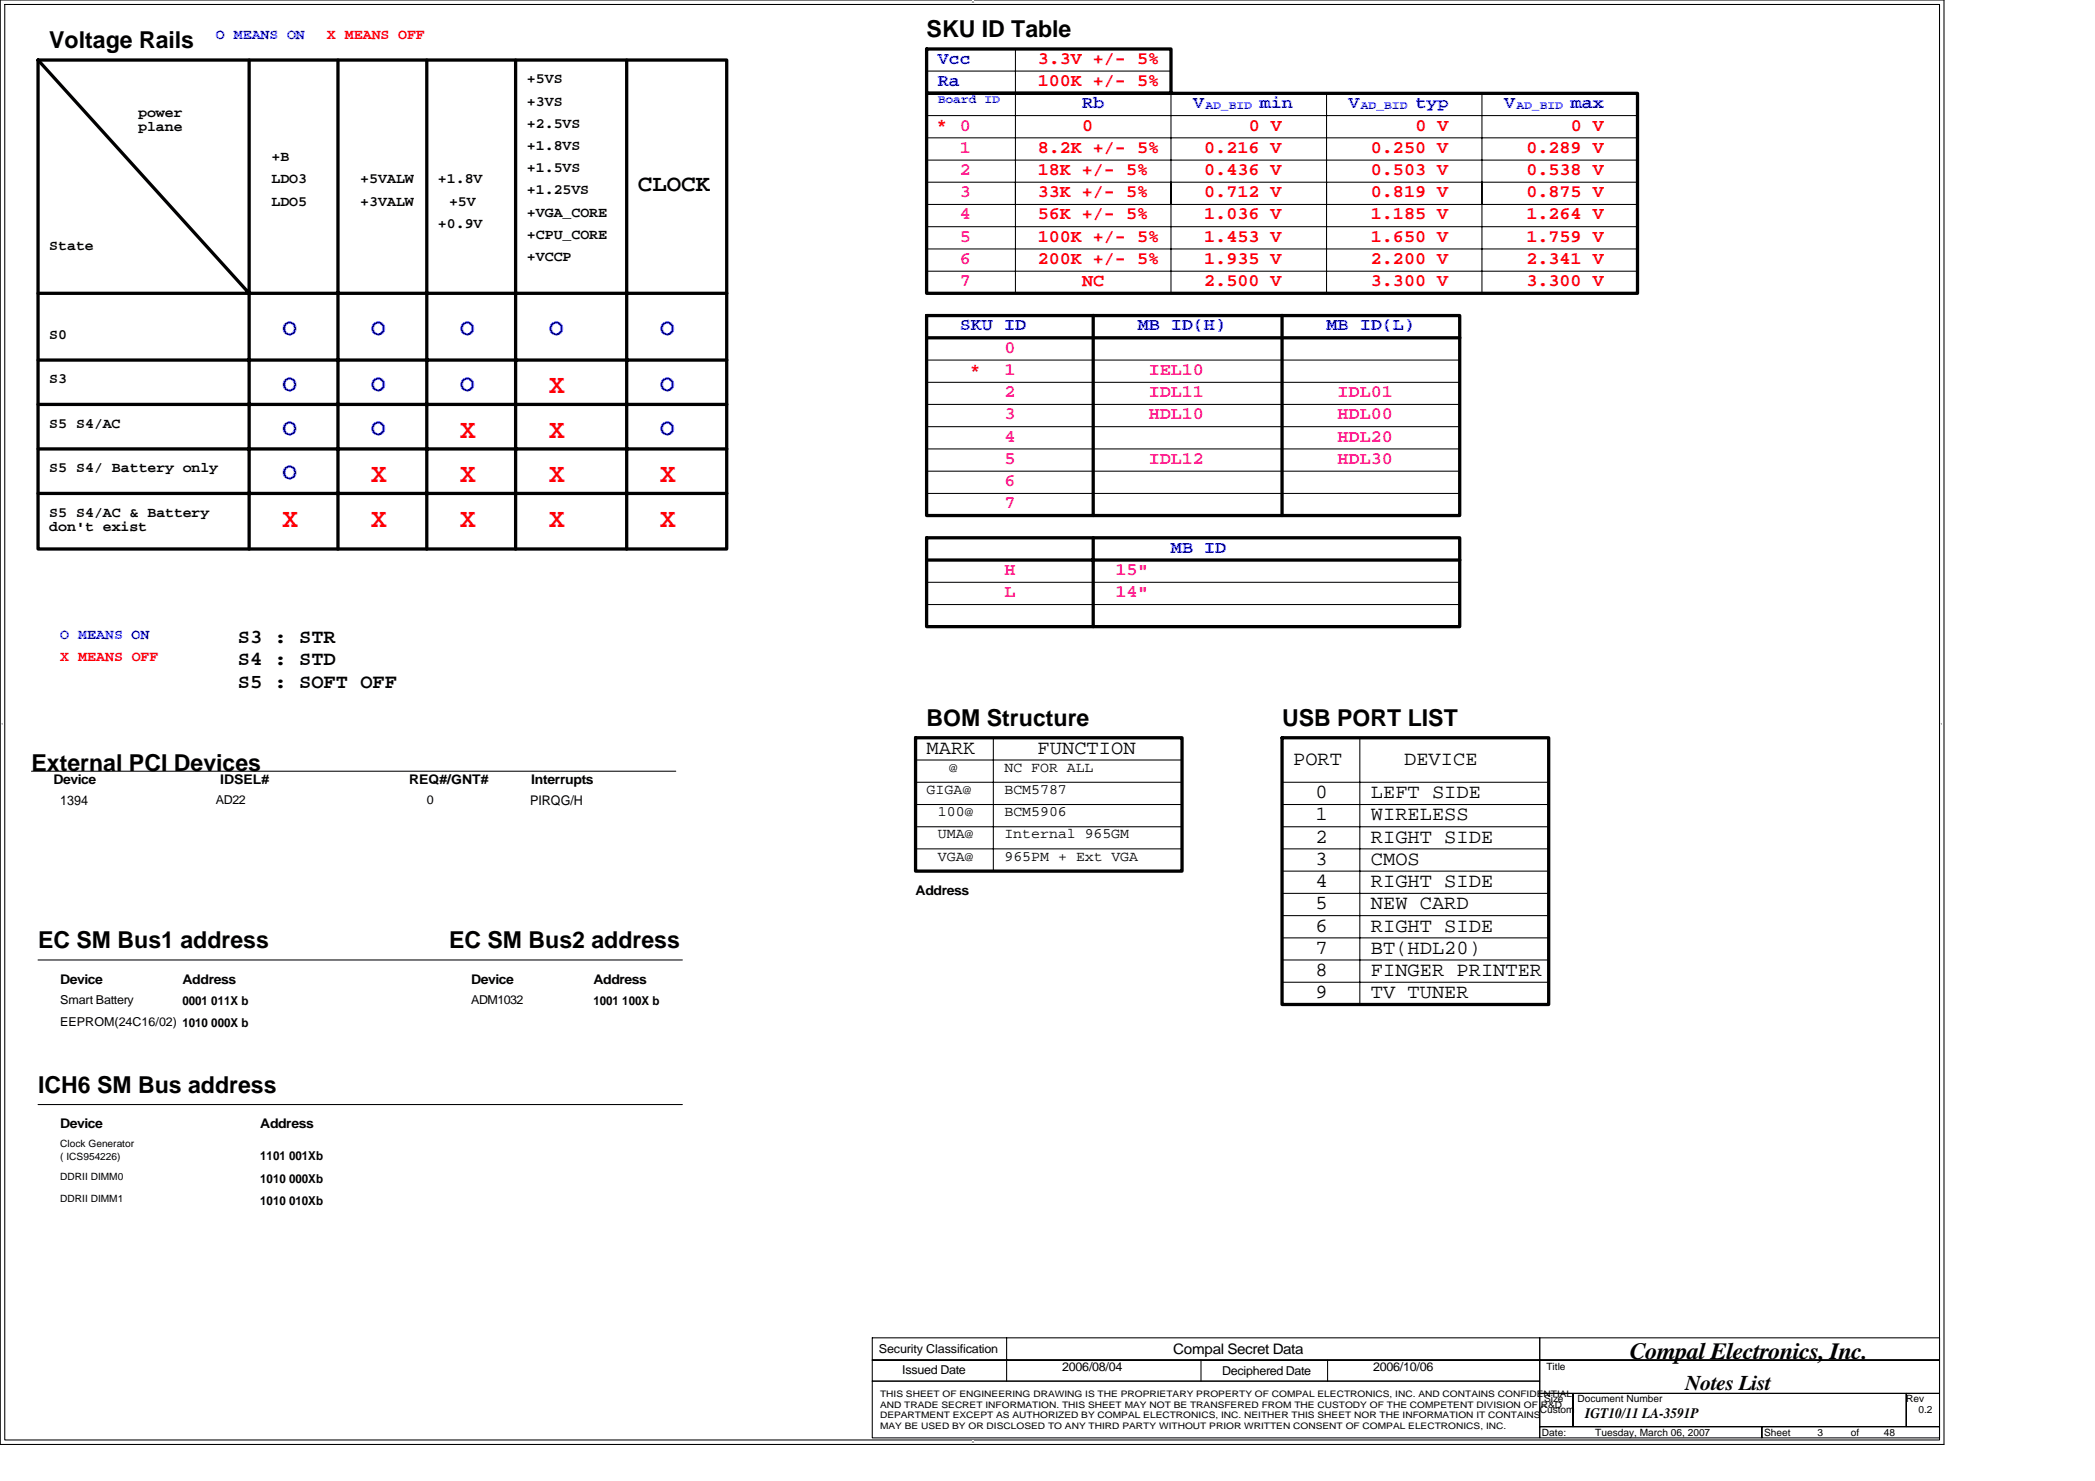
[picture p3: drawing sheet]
<svg xmlns="http://www.w3.org/2000/svg" width="297mm" height="210mm" viewBox="0 0 297 210" stroke-linecap="round" stroke-linejoin="round" font-family="sans-serif">
<defs><g id="words">
<g font-size="3.8" fill="#f00">
<text x="77.8" y="55.8">X</text>
<text x="65.2" y="62.1">X</text>
<text x="77.8" y="62.1">X</text>
<text x="52.6" y="68.3">X</text>
<text x="65.2" y="68.3">X</text>
<text x="77.8" y="68.3">X</text>
<text x="93.6" y="68.3">X</text>
<text x="40" y="74.7">X</text>
<text x="52.6" y="74.7">X</text>
<text x="65.2" y="74.7">X</text>
<text x="77.8" y="74.7">X</text>
<text x="93.6" y="74.7">X</text>
</g>
<g font-size="3.3">
<text x="131.4" y="5.3">SKU ID Table</text>
<text x="7" y="6.9">Voltage Rails</text>
<text x="90.4" y="27">CLOCK</text>
<text x="131.4" y="102.9">BOM Structure</text>
<text x="181.8" y="102.9">USB PORT LIST</text>
<text x="4.5" y="109.2">External PCI Devices</text>
<text x="5.4" y="134.4">EC SM Bus1 address</text>
<text x="63.7" y="134.4">EC SM Bus2 address</text>
<text x="5.4" y="154.9">ICH6 SM Bus address</text>
<text x="231.1" y="192.6">Compal Electronics, Inc.</text>
</g>
<g font-size="3.3" fill="#00f">
<text x="40" y="47.5">O</text>
<text x="52.6" y="47.5">O</text>
<text x="65.2" y="47.5">O</text>
<text x="77.8" y="47.5">O</text>
<text x="93.6" y="47.5">O</text>
<text x="40" y="55.4">O</text>
<text x="52.6" y="55.4">O</text>
<text x="65.2" y="55.4">O</text>
<text x="93.6" y="55.4">O</text>
<text x="40" y="61.7">O</text>
<text x="52.6" y="61.7">O</text>
<text x="93.6" y="61.7">O</text>
<text x="40" y="67.9">O</text>
</g>
<g font-size="3" fill="#f00">
<text x="133" y="19.2">*</text>
<text x="137.7" y="53.8">*</text>
</g>
<text font-size="3" x="238.9" y="197">Notes List</text>
<g font-size="2.8">
<text x="33.7" y="91.2">S3 : STR</text>
<text x="33.7" y="94.3">S4 : STD</text>
<text x="33.7" y="97.5">S5 : SOFT OFF</text>
<text x="131.4" y="106.8">MARK</text>
<text x="147.1" y="106.8">FUNCTION</text>
<text x="183.3" y="108.4">PORT</text>
<text x="186.5" y="113.1">0</text>
<text x="194.4" y="113.1">LEFT SIDE</text>
<text x="199.1" y="108.4">DEVICE</text>
<text x="186.5" y="116.3">1</text>
<text x="186.5" y="119.4">2</text>
<text x="194.4" y="116.3">WIRELESS</text>
<text x="194.4" y="119.4">RIGHT SIDE</text>
<text x="186.5" y="125.7">4</text>
<text x="186.5" y="122.6">3</text>
<text x="194.4" y="125.7">RIGHT SIDE</text>
<text x="194.4" y="122.6">CMOS</text>
<text x="186.5" y="128.9">5</text>
<text x="194.4" y="128.9">NEW CARD</text>
<text x="186.5" y="132">6</text>
<text x="186.5" y="135.2">7</text>
<text x="194.4" y="135.2">BT(HDL20)</text>
<text x="194.4" y="132">RIGHT SIDE</text>
<text x="186.5" y="138.3">8</text>
<text x="186.5" y="141.5">9</text>
<text x="194.4" y="141.5">TV TUNER</text>
<text x="194.4" y="138.3">FINGER PRINTER</text>
</g>
<g font-size="2.5" fill="#00f">
<text x="133" y="9.1">Vcc</text>
<text x="133" y="12.2">Ra</text>
<text x="153.4" y="15.3">Rb</text>
<text x="169.2" y="15.3">V</text>
<text x="178.6" y="15.3">min</text>
<text x="191.2" y="15.3">V</text>
<text x="200.7" y="15.3">typ</text>
<text x="213.3" y="15.3">V</text>
<text x="222.7" y="15.3">max</text>
<text x="136.1" y="46.8">SKU ID</text>
<text x="161.3" y="46.8">MB ID(H)</text>
<text x="188.1" y="46.8">MB ID(L)</text>
<text x="166" y="78.3">MB ID</text>
</g>
<g font-size="2.5" fill="#f00">
<text x="147.1" y="9.1">3.3V +/- 5%</text>
<text x="147.1" y="12.2">100K +/- 5%</text>
<text x="147.1" y="21.7">8.2K +/- 5%</text>
<text x="153.4" y="18.5">0</text>
<text x="170.7" y="21.7">0.216 V</text>
<text x="177.1" y="18.5">0 V</text>
<text x="194.4" y="21.7">0.250 V</text>
<text x="200.7" y="18.5">0 V</text>
<text x="216.4" y="21.7">0.289 V</text>
<text x="222.7" y="18.5">0 V</text>
<text x="147.1" y="24.8">18K +/- 5%</text>
<text x="147.1" y="27.9">33K +/- 5%</text>
<text x="170.7" y="24.8">0.436 V</text>
<text x="170.7" y="27.9">0.712 V</text>
<text x="194.4" y="24.8">0.503 V</text>
<text x="194.4" y="27.9">0.819 V</text>
<text x="216.4" y="24.8">0.538 V</text>
<text x="216.4" y="27.9">0.875 V</text>
<text x="147.1" y="31.1">56K +/- 5%</text>
<text x="147.1" y="34.2">100K +/- 5%</text>
<text x="170.7" y="31.1">1.036 V</text>
<text x="170.7" y="34.2">1.453 V</text>
<text x="194.4" y="34.2">1.650 V</text>
<text x="194.4" y="31.1">1.185 V</text>
<text x="216.4" y="34.2">1.759 V</text>
<text x="216.4" y="31.1">1.264 V</text>
<text x="147.1" y="37.4">200K +/- 5%</text>
<text x="153.4" y="40.6">NC</text>
<text x="170.7" y="37.4">1.935 V</text>
<text x="170.7" y="40.6">2.500 V</text>
<text x="194.4" y="37.4">2.200 V</text>
<text x="194.4" y="40.6">3.300 V</text>
<text x="216.4" y="37.4">2.341 V</text>
<text x="216.4" y="40.6">3.300 V</text>
</g>
<g font-size="2.5" fill="#f0f">
<text x="136.1" y="18.5">0</text>
<text x="136.1" y="21.7">1</text>
<text x="136.1" y="24.8">2</text>
<text x="136.1" y="27.9">3</text>
<text x="136.1" y="31.1">4</text>
<text x="136.1" y="34.2">5</text>
<text x="136.1" y="37.4">6</text>
<text x="136.1" y="40.6">7</text>
<text x="142.4" y="50">0</text>
<text x="142.4" y="53.1">1</text>
<text x="162.9" y="53.1">IEL10</text>
<text x="142.4" y="56.3">2</text>
<text x="142.4" y="59.4">3</text>
<text x="162.9" y="56.3">IDL11</text>
<text x="162.9" y="59.4">HDL10</text>
<text x="189.6" y="56.3">IDL01</text>
<text x="189.6" y="59.4">HDL00</text>
<text x="142.4" y="62.6">4</text>
<text x="142.4" y="65.7">5</text>
<text x="162.9" y="65.7">IDL12</text>
<text x="189.6" y="62.6">HDL20</text>
<text x="189.6" y="65.7">HDL30</text>
<text x="142.4" y="68.9">6</text>
<text x="142.4" y="72.1">7</text>
<text x="142.4" y="81.5">H</text>
<text x="158.2" y="81.5">15&quot;</text>
<text x="142.4" y="84.6">L</text>
<text x="158.2" y="84.6">14&quot;</text>
</g>
<g font-size="2.1" fill="#00f">
<text x="30.6" y="5.5">O MEANS ON</text>
<text x="8.5" y="90.6">O MEANS ON</text>
</g>
<g font-size="2.1" fill="#f00">
<text x="46.4" y="5.5">X MEANS OFF</text>
<text x="8.5" y="93.7">X MEANS OFF</text>
</g>
<g font-size="2.1">
<text x="74.7" y="11.8">+5VS</text>
<text x="19.6" y="16.6">power</text>
<text x="74.7" y="15">+3VS</text>
<text x="19.6" y="18.6">plane</text>
<text x="38.5" y="22.8">+B</text>
<text x="74.7" y="18.1">+2.5VS</text>
<text x="74.7" y="21.3">+1.8VS</text>
<text x="38.5" y="29.1">LDO5</text>
<text x="38.5" y="26">LDO3</text>
<text x="51.1" y="29.1">+3VALW</text>
<text x="51.1" y="26">+5VALW</text>
<text x="62.1" y="26">+1.8V</text>
<text x="63.7" y="29.1">+5V</text>
<text x="74.7" y="27.6">+1.25VS</text>
<text x="74.7" y="24.4">+1.5VS</text>
<text x="7" y="35.4">State</text>
<text x="62.1" y="32.3">+0.9V</text>
<text x="74.7" y="33.9">+CPU_CORE</text>
<text x="74.7" y="30.7">+VGA_CORE</text>
<text x="74.7" y="37">+VCCP</text>
<text x="7" y="48">S0</text>
<text x="7" y="54.3">S3</text>
<text x="7" y="60.6">S5 S4/AC</text>
<text x="7" y="66.9">S5 S4/ Battery only</text>
<text x="7" y="73.2">S5 S4/AC &amp; Battery</text>
<text x="7" y="75.3">don't exist</text>
<text x="131.4" y="112.5">GIGA@</text>
<text x="134.5" y="109.4">@</text>
<text x="142.4" y="109.4">NC FOR ALL</text>
<text x="142.4" y="112.5">BCM5787</text>
<text x="133" y="118.8">UMA@</text>
<text x="133" y="115.7">100@</text>
<text x="142.4" y="115.7">BCM5906</text>
<text x="142.4" y="118.8">Internal 965GM</text>
<text x="133" y="122">VGA@</text>
<text x="142.4" y="122">965PM + Ext VGA</text>
<text x="166.3" y="191.9">Compal Secret Data</text>
<text x="224.8" y="200.9">IGT10/11 LA-3591P</text>
</g>
<g font-size="1.9">
<text x="7.6" y="111.1">Device</text>
<text x="31.2" y="111.1">IDSEL#</text>
<text x="58" y="111.1">REQ#/GNT#</text>
<text x="75.3" y="111.1">Interrupts</text>
<text x="8.5" y="114.1">1394</text>
<text x="75.2" y="114.1">PIRQG/H</text>
<text x="129.8" y="126.8">Address</text>
<text x="8.5" y="139.4">Device</text>
<text x="25.9" y="139.4">Address</text>
<text x="66.8" y="139.4">Device</text>
<text x="84.1" y="139.4">Address</text>
<text x="8.5" y="159.9">Device</text>
<text x="36.9" y="159.9">Address</text>
</g>
<g font-size="1.7" fill="#00f">
<text x="133" y="14.6">Board ID</text>
<text x="170.9" y="15.4">AD_BID</text>
<text x="193" y="15.4">AD_BID</text>
<text x="215" y="15.4">AD_BID</text>
</g>
<g font-size="1.7">
<text x="30.6" y="114">AD22</text>
<text x="60.5" y="114">0</text>
<text x="8.5" y="142.3">Smart Battery</text>
<text x="25.9" y="142.4">0001 011X b</text>
<text x="66.8" y="142.3">ADM1032</text>
<text x="84.1" y="142.4">1001 100X b</text>
<text x="8.5" y="145.5">EEPROM(24C16/02) 1010 000X b</text>
<text x="36.9" y="164.4">1101 001Xb</text>
<text x="36.9" y="167.6">1010 000Xb</text>
<text x="36.9" y="170.8">1010 010Xb</text>
<text x="124.6" y="191.8">Security Classification</text>
<text x="127.9" y="194.8">Issued Date</text>
<text x="150.6" y="194.3">2006/08/04</text>
<text x="173.3" y="194.9">Deciphered Date</text>
<text x="194.7" y="194.3">2006/10/06</text>
</g>
<g font-size="1.4">
<text x="8.5" y="162.5">Clock Generator</text>
<text x="8.5" y="164.4">( ICS954226)</text>
<text x="8.5" y="167.3">DDRII DIMM0</text>
<text x="8.5" y="170.4">DDRII DIMM1</text>
<text x="219.3" y="194.2">Title</text>
<text x="218.3" y="200.3">Custom</text>
<text x="218.6" y="203.5">Date:</text>
<text x="218.9" y="198.8">Size</text>
<text x="223.7" y="198.8">Document Number</text>
<text x="226.2" y="203.5">Tuesday, March 06, 2007</text>
<text x="250.1" y="203.5">Sheet</text>
<text x="257.7" y="203.5">3</text>
<text x="262.4" y="203.5">of</text>
<text x="267.1" y="203.5">48</text>
<text x="270.3" y="198.8">Rev</text>
<text x="272" y="200.3">0.2</text>
</g>
<g font-size="1.3">
<text x="124.8" y="198">THIS SHEET OF ENGINEERING DRAWING IS THE PROPRIETARY PROPERTY OF COMPAL ELECTRONICS, INC. AND CONTAINS CONFIDENTIAL</text>
<text x="124.8" y="199.5">AND TRADE SECRET INFORMATION. THIS SHEET MAY NOT BE TRANSFERED FROM THE CUSTODY OF THE COMPETENT DIVISION OF R&amp;D</text>
<text x="124.8" y="201">DEPARTMENT EXCEPT AS AUTHORIZED BY COMPAL ELECTRONICS, INC. NEITHER THIS SHEET NOR THE INFORMATION IT CONTAINS</text>
<text x="124.8" y="202.6">MAY BE USED BY OR DISCLOSED TO ANY THIRD PARTY WITHOUT PRIOR WRITTEN CONSENT OF COMPAL ELECTRONICS, INC.</text>
</g>
<g font-size=".4">
<text x="137.8" y=".5">A</text>
<text x=".2" y="102.7">1</text>
<text x="275.2" y="102.7">1</text>
<text x="137.8" y="204.6">A</text>
</g>
</g></defs>
<path d="M0 0h275.6v204.7h-275.6zM.7 .6h274.3v203.5h-274.3z" fill="none" stroke="#000" stroke-width=".15"/>
<g fill="#fff">
<path d="M137.8 .1h.3v.5h-.3z"/>
<path d="M137.8 204.2h.3v.4h-.3z"/>
<path d="M.2 102.4h.2v.4h-.2z"/>
<path d="M275.2 102.4h.2v.4h-.2z"/>
</g>
<g fill="none" stroke="#000" stroke-width=".15">
<path d="M131.4 10.1h34.6M131.4 16.4h100.8M131.4 19.5h100.8M144 6.9v34.7M166 13.2v28.4M188.1 13.2v28.4M210.1 13.2v28.4M131.4 22.7h100.8M131.4 25.8h100.8M131.4 29h100.8M131.4 32.1h100.8M131.4 35.3h100.8"/>
<path d="M131.4 38.4h100.8M131.4 51h75.6M131.4 57.3h75.6M131.4 54.2h75.6M131.4 69.9h75.6M131.4 66.8h75.6M131.4 60.5h75.6M131.4 63.6h75.6M131.4 82.5h75.6M131.4 85.7h75.6M4.5 109.3h91.3M129.8 110.9h37.8"/>
<path d="M129.8 117.2h37.8M129.8 107.7h37.8M129.8 114h37.8M140.8 104.6v18.9M181.8 110.9h37.8M181.8 117.2h37.8M181.8 114h37.8M192.8 104.6v37.8M5.4 136.1h91.3M129.8 120.3h37.8M181.8 136.1h37.8M181.8 120.3h37.8"/>
<path d="M181.8 123.5h37.8M181.8 126.6h37.8M181.8 129.8h37.8M181.8 132.9h37.8M181.8 139.2h37.8M5.4 156.5h91.3M123.7 189.6h94.6v3.2h-94.6zM123.7 192.8h94.6v2.9h-94.6zM123.7 195.7h94.6v8.1h-94.6zM142.7 189.6v6.2M170.3 192.8v3M188.2 192.8v3"/>
<path d="M218.3 189.6h56.7v3.2h-56.7zM218.3 192.8h56.7v4.7h-56.7zM218.3 197.5h4.7v4.7h-4.7zM223 197.5h47.3v4.7h-47.3zM270.3 197.5h4.7v4.7h-4.7zM218.3 202.2h31.5v1.6h-31.5zM249.8 202.2h25.2v1.6h-25.2z"/>
</g>
<g fill="none" stroke="#000" stroke-width=".47">
<path d="M5.4 8.5h97.6v69.3h-97.6zM5.4 8.5l29.9 33.1M35.3 8.5v69.3M47.9 8.5v69.3M60.5 8.5v69.3M73.1 8.5v69.3M88.9 8.5v69.3M131.4 6.9h34.6v6.3h-34.6zM131.4 13.2h100.8v28.4h-100.8zM5.4 57.3h97.7M5.4 51h97.7M5.4 41.6h97.7"/>
<path d="M131.4 44.7h75.6v28.4h-75.6zM131.4 47.9h75.6M155 44.7v28.4M181.8 44.7v28.4M5.4 63.6h97.7M5.4 69.9h97.7M131.4 76.2h75.6v12.6h-75.6zM131.4 79.4h75.6M155 76.2v12.6M129.8 104.6h37.8v18.9h-37.8zM181.8 104.6h37.8v37.8h-37.8z"/>
</g>
<use href="#words"/>
</svg>
